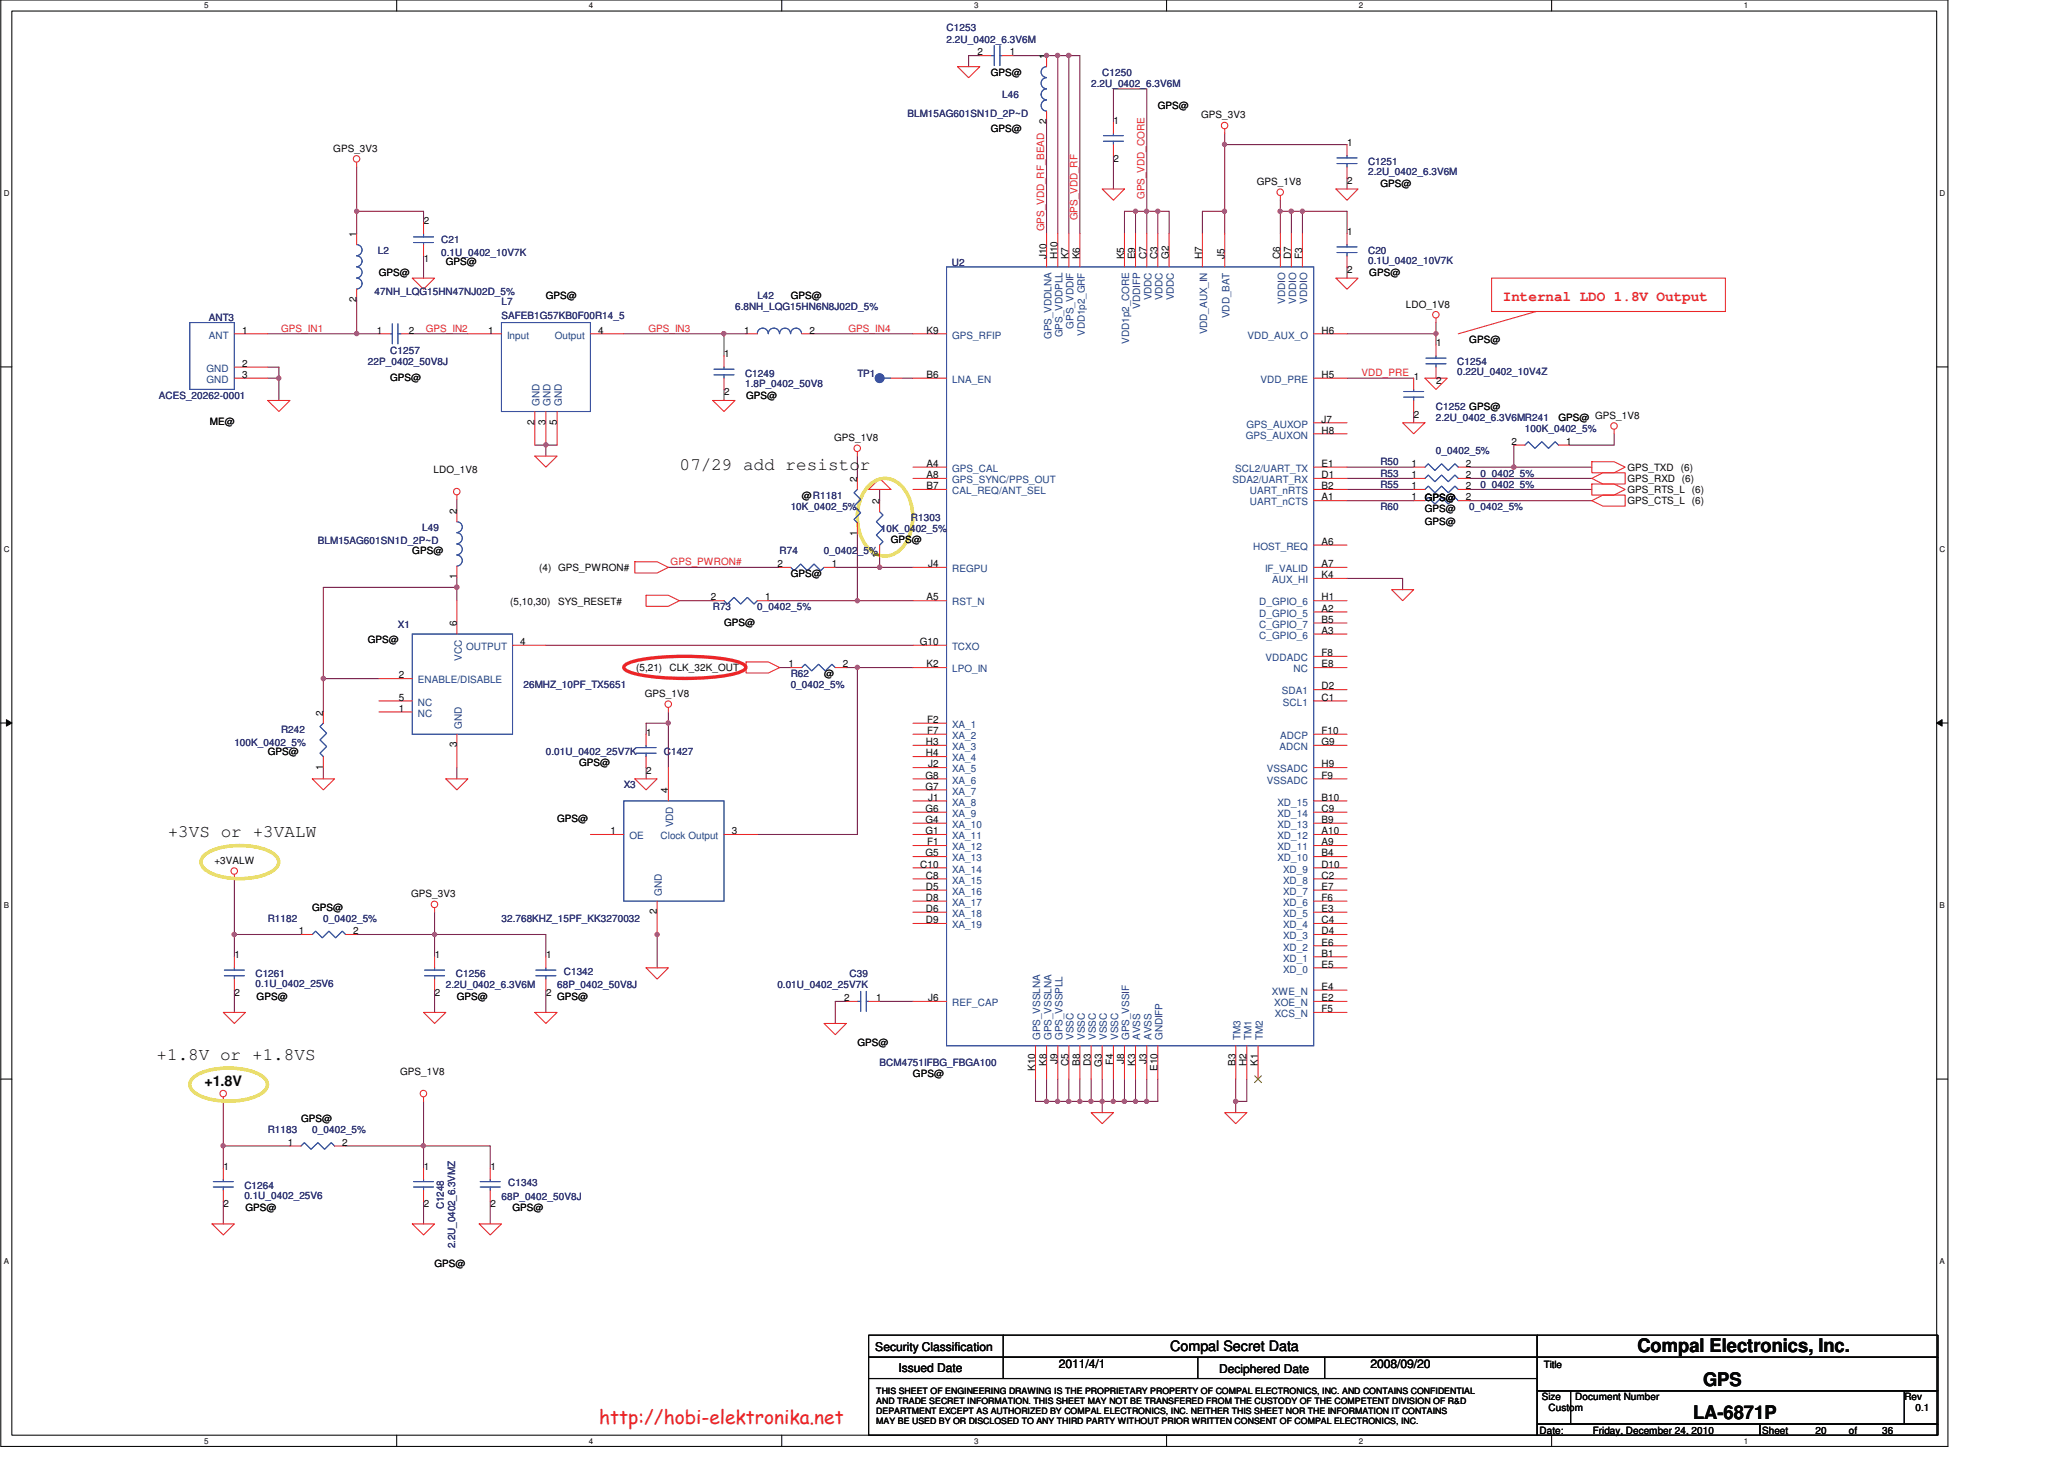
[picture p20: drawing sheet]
<svg xmlns="http://www.w3.org/2000/svg" width="420mm" height="297mm" viewBox="0 0 420 297" stroke-linecap="round" stroke-linejoin="round" font-family="sans-serif">
<defs><g id="words">
<text font-size="3.9" fill="#ed2024" x="121.7" y="289.4">http://hobi-elektronika.net</text>
<g font-size="3.8" fill="#040505">
<text x="332.7" y="274.8">Compal Electronics, Inc.</text>
<text x="346" y="281.6">GPS</text>
<text x="344" y="288.3">LA-6871P</text>
</g>
<g font-size="3.6" fill="#040505">
<text x="138" y="95.5">07/29 add resistor</text>
<text x="34.1" y="170.1">+3VS or +3VALW</text>
<text x="31.8" y="215.3">+1.8V or +1.8VS</text>
</g>
<text font-size="2.9" fill="#ec2426" x="305.3" y="61.2">Internal LDO 1.8V Output</text>
<g font-size="2.9" fill="#040505">
<text x="41.5" y="220.6">+1.8V</text>
<text x="237.7" y="274.6">Compal Secret Data</text>
</g>
<g font-size="2.5" fill="#040505">
<text x="177.8" y="274.4">Security Classification</text>
<text x="182.6" y="278.7">Issued Date</text>
<text x="215.1" y="278">2011/4/1</text>
<text x="247.7" y="278.9">Deciphered Date</text>
<text x="278.4" y="278">2008/09/20</text>
</g>
<g font-size="2" fill="#2d2d72">
<text x="192.3" y="6.4">C1253</text>
<text x="192.3" y="8.7">2.2U_0402_6.3V6M</text>
<text x="221.7" y="17.7">2.2U_0402_6.3V6M</text>
<text x="223.9" y="15.5">C1250</text>
<text x="184.4" y="23.8">BLM15AG601SN1D_2P~D</text>
<text x="203.6" y="20">L46</text>
<text x="277.9" y="33.5">C1251</text>
<text x="277.9" y="35.6">2.2U_0402_6.3V6M</text>
<text x="76.8" y="51.6">L2</text>
<text x="89.7" y="49.4">C21</text>
<text x="89.7" y="52.1">0.1U_0402_10V7K</text>
<text x="277.9" y="51.6">C20</text>
<text x="277.9" y="53.6">0.1U_0402_10V7K</text>
<text x="76.1" y="60">47NH_LQG15HN47NJ02D_5%</text>
<text x="193.4" y="54.1">U2</text>
<text x="42.4" y="65.2">ANT3</text>
<text x="101.9" y="62">L7</text>
<text x="101.9" y="64.7">SAFEB1G57KB0F00R14_5</text>
<text x="149.3" y="62.9">6.8NH_LQG15HN6N8J02D_5%</text>
<text x="153.9" y="60.7">L42</text>
<text x="79.3" y="72">C1257</text>
<text x="74.7" y="74.2">22P_0402_50V8J</text>
<text x="151.4" y="76.5">C1249</text>
<text x="174.2" y="76.5">TP1</text>
<text x="296.1" y="74.2">C1254</text>
<text x="296.1" y="76.2">0.22U_0402_10V4Z</text>
<text x="32.2" y="81">ACES_20262-0001</text>
<text x="151.4" y="78.5">1.8P_0402_50V8</text>
<text x="291.7" y="83.3">C1252 GPS@</text>
<text x="291.7" y="85.5">2.2U_0402_6.3V6MR241</text>
<text x="309.8" y="87.8">100K_0402_5%</text>
<text x="280.4" y="94.6">R50</text>
<text x="291.7" y="92.3">0_0402_5%</text>
<text x="280.4" y="99.1">R55</text>
<text x="280.4" y="96.8">R53</text>
<text x="300.8" y="99.1">0_0402_5%</text>
<text x="300.8" y="96.8">0_0402_5%</text>
<text x="85.8" y="107.9">L49</text>
<text x="160.6" y="103.6">10K_0402_5%</text>
<text x="185.1" y="105.9">R1303</text>
<text x="280.4" y="103.6">R60</text>
<text x="298.5" y="103.6">0_0402_5%</text>
<text x="64.6" y="110.6">BLM15AG601SN1D_2P~D</text>
<text x="158.4" y="112.6">R74</text>
<text x="167.4" y="112.6">0_0402_5%</text>
<text x="179" y="108.1">10K_0402_5%</text>
<text x="144.8" y="124">R73</text>
<text x="153.9" y="124">0_0402_5%</text>
<text x="80.8" y="127.6">X1</text>
<text x="160.6" y="137.5">R62</text>
<text x="106.4" y="139.8">26MHZ_10PF_TX5651</text>
<text x="160.6" y="139.8">0_0402_5%</text>
<text x="57.1" y="148.8">R242</text>
<text x="47.6" y="151.6">100K_0402_5%</text>
<text x="110.9" y="153.3">0.01U_0402_25V7K</text>
<text x="134.9" y="153.3">C1427</text>
<text x="126.7" y="160.1">X3</text>
<text x="54.4" y="187.2">R1182</text>
<text x="65.7" y="187.2">0_0402_5%</text>
<text x="101.9" y="187.2">32.768KHZ_15PF_KK3270032</text>
<text x="51.9" y="198.5">C1261</text>
<text x="51.9" y="200.6">0.1U_0402_25V6</text>
<text x="90.6" y="200.8">2.2U_0402_6.3V6M</text>
<text x="92.6" y="198.5">C1256</text>
<text x="113.2" y="200.8">68P_0402_50V8J</text>
<text x="114.5" y="198.1">C1342</text>
<text x="157.9" y="200.8">0.01U_0402_25V7K</text>
<text x="172.6" y="198.5">C39</text>
<text x="178.7" y="216.7">BCM4751IFBG_FBGA100</text>
<text x="54.4" y="230.2">R1183</text>
<text x="63.4" y="230.2">0_0402_5%</text>
<text x="49.6" y="241.5">C1264</text>
<text x="49.6" y="243.5">0.1U_0402_25V6</text>
<text x="90.2" y="245.7" transform="rotate(-90 90.2 245.7)">C1248</text>
<text x="101.9" y="243.8">68P_0402_50V8J</text>
<text x="103.2" y="241">C1343</text>
<text x="92.5" y="253.6" transform="rotate(-90 92.5 253.6)">2.2U_0402_6.3VMZ</text>
</g>
<g font-size="2" fill="#040505">
<text x="198.6" y="11.3">2</text>
<text x="205.2" y="11.3">1</text>
<text x="212.6" y="12" transform="rotate(-90 212.6 12)">1</text>
<text x="201.3" y="15.5">GPS@</text>
<text x="235.2" y="22.2">GPS@</text>
<text x="201.3" y="26.8">GPS@</text>
<text x="212.6" y="25.3" transform="rotate(-90 212.6 25.3)">2</text>
<text x="226.3" y="25.1">1</text>
<text x="244" y="24">GPS_3V3</text>
<text x="273.7" y="29.6">1</text>
<text x="67.7" y="30.8">GPS_3V3</text>
<text x="226.3" y="32.9">2</text>
<text x="255.3" y="37.6">GPS_1V8</text>
<text x="273.7" y="37.4">2</text>
<text x="280.4" y="38.1">GPS@</text>
<text x="86.1" y="45.5">2</text>
<text x="273.7" y="47.7">1</text>
<text x="72.4" y="48.1" transform="rotate(-90 72.4 48.1)">1</text>
<text x="86.1" y="53.2">1</text>
<text x="90.6" y="53.9">GPS@</text>
<text x="212.6" y="52.7" transform="rotate(-90 212.6 52.7)">J10</text>
<text x="214.9" y="52.7" transform="rotate(-90 214.9 52.7)">H10</text>
<text x="217.1" y="52.7" transform="rotate(-90 217.1 52.7)">K7</text>
<text x="219.4" y="52.7" transform="rotate(-90 219.4 52.7)">K6</text>
<text x="228.4" y="52.7" transform="rotate(-90 228.4 52.7)">K5</text>
<text x="230.7" y="52.7" transform="rotate(-90 230.7 52.7)">E9</text>
<text x="232.9" y="52.7" transform="rotate(-90 232.9 52.7)">C7</text>
<text x="235.2" y="52.7" transform="rotate(-90 235.2 52.7)">C3</text>
<text x="237.5" y="52.7" transform="rotate(-90 237.5 52.7)">G2</text>
<text x="244.3" y="52.7" transform="rotate(-90 244.3 52.7)">H7</text>
<text x="248.8" y="52.7" transform="rotate(-90 248.8 52.7)">J5</text>
<text x="260.1" y="52.7" transform="rotate(-90 260.1 52.7)">C6</text>
<text x="262.3" y="52.7" transform="rotate(-90 262.3 52.7)">D7</text>
<text x="264.6" y="52.7" transform="rotate(-90 264.6 52.7)">F3</text>
<text x="77" y="56.1">GPS@</text>
<text x="273.7" y="55.5">2</text>
<text x="278.2" y="56.1">GPS@</text>
<text x="72.4" y="61.4" transform="rotate(-90 72.4 61.4)">2</text>
<text x="110.9" y="60.7">GPS@</text>
<text x="160.6" y="60.7">GPS@</text>
<text x="285.7" y="62.5">LDO_1V8</text>
<text x="49.2" y="67.8">1</text>
<text x="76.6" y="67.8">1</text>
<text x="83.1" y="67.8">2</text>
<text x="99.2" y="67.8">1</text>
<text x="121.5" y="67.8">4</text>
<text x="151.2" y="67.8">1</text>
<text x="164.5" y="67.8">2</text>
<text x="188.2" y="67.8">K9</text>
<text x="268.5" y="67.8">H6</text>
<text x="291.8" y="70.3">1</text>
<text x="298.5" y="69.7">GPS@</text>
<text x="49.2" y="74.5">2</text>
<text x="49.2" y="76.8">3</text>
<text x="79.3" y="77.4">GPS@</text>
<text x="147.1" y="72.6">1</text>
<text x="188.2" y="76.8">B6</text>
<text x="268.5" y="76.8">H5</text>
<text x="287.3" y="77.1">1</text>
<text x="147.1" y="80.3">2</text>
<text x="151.6" y="81">GPS@</text>
<text x="291.8" y="78.1">2</text>
<text x="42.7" y="86.4">ME@</text>
<text x="108.6" y="86.3" transform="rotate(-90 108.6 86.3)">2</text>
<text x="110.9" y="86.3" transform="rotate(-90 110.9 86.3)">3</text>
<text x="113.1" y="86.3" transform="rotate(-90 113.1 86.3)">5</text>
<text x="169.4" y="89.6">GPS_1V8</text>
<text x="268.5" y="85.9">J7</text>
<text x="268.5" y="88.1">H8</text>
<text x="287.3" y="84.8">2</text>
<text x="316.6" y="85.5">GPS@ GPS_1V8</text>
<text x="188.2" y="94.9">A4</text>
<text x="268.5" y="94.9">E1</text>
<text x="286.8" y="94.9">1</text>
<text x="297.8" y="94.9">2</text>
<text x="307.1" y="90.4">2</text>
<text x="318.2" y="90.4">1</text>
<text x="330.7" y="95.7">GPS_TXD</text>
<text x="341.5" y="95.7">(6)</text>
<text x="88.1" y="96.1">LDO_1V8</text>
<text x="162.9" y="101.3">@R1181</text>
<text x="174.1" y="97.9" transform="rotate(-90 174.1 97.9)">2</text>
<text x="188.2" y="99.4">B7</text>
<text x="188.2" y="97.2">A8</text>
<text x="268.5" y="101.7">A1</text>
<text x="268.5" y="99.4">B2</text>
<text x="268.5" y="97.2">D1</text>
<text x="286.8" y="99.4">1</text>
<text x="286.8" y="101.7">1</text>
<text x="286.8" y="97.2">1</text>
<text x="289.5" y="101.8">GPS@</text>
<text x="297.8" y="99.4">2</text>
<text x="297.8" y="101.7">2</text>
<text x="297.8" y="97.2">2</text>
<text x="330.7" y="98">GPS_RXD (6)</text>
<text x="330.7" y="100.2">GPS_RTS_L (6)</text>
<text x="92.8" y="104.4" transform="rotate(-90 92.8 104.4)">2</text>
<text x="178.7" y="102.4" transform="rotate(-90 178.7 102.4)">2</text>
<text x="289.5" y="104.1">GPS@</text>
<text x="289.5" y="106.8">GPS@</text>
<text x="330.7" y="102.5">GPS_CTS_L (6)</text>
<text x="83.8" y="112.6">GPS@</text>
<text x="174.1" y="108.9" transform="rotate(-90 174.1 108.9)">1</text>
<text x="178.7" y="113.4" transform="rotate(-90 178.7 113.4)">1</text>
<text x="181" y="110.4">GPS@</text>
<text x="268.5" y="110.7">A6</text>
<text x="92.8" y="117.7" transform="rotate(-90 92.8 117.7)">1</text>
<text x="109.5" y="116">(4) GPS_PWRON#</text>
<text x="157.9" y="115.2">2</text>
<text x="160.6" y="117.2">GPS@</text>
<text x="169" y="115.2">1</text>
<text x="188.6" y="115.2">J4</text>
<text x="268.5" y="115.2">A7</text>
<text x="268.5" y="117.5">K4</text>
<text x="103.7" y="122.9">(5,10,30)</text>
<text x="113.4" y="122.9">SYS_RESET#</text>
<text x="144.4" y="122">2</text>
<text x="155.4" y="122">1</text>
<text x="188.2" y="122">A5</text>
<text x="268.5" y="124.3">A2</text>
<text x="268.5" y="122">H1</text>
<text x="74.7" y="130.7">GPS@</text>
<text x="92.8" y="127.3" transform="rotate(-90 92.8 127.3)">6</text>
<text x="105.7" y="131.1">4</text>
<text x="147.1" y="127.1">GPS@</text>
<text x="186.9" y="131.1">G10</text>
<text x="268.5" y="128.8">A3</text>
<text x="268.5" y="126.5">B5</text>
<text x="81.1" y="137.8">2</text>
<text x="129.2" y="136.4">(5,21)</text>
<text x="136" y="136.4">CLK_32K_OUT</text>
<text x="160.2" y="135.6">1</text>
<text x="167.4" y="137.5">@</text>
<text x="171.3" y="135.6">2</text>
<text x="188.2" y="135.6">K2</text>
<text x="268.5" y="133.3">F8</text>
<text x="268.5" y="135.6">E8</text>
<text x="81.1" y="142.4">5</text>
<text x="131" y="141.6">GPS_1V8</text>
<text x="268.5" y="140.1">D2</text>
<text x="268.5" y="142.4">C1</text>
<text x="65.6" y="145.4" transform="rotate(-90 65.6 145.4)">2</text>
<text x="81.1" y="144.6">1</text>
<text x="131.3" y="149.4">1</text>
<text x="188.4" y="146.9">F2</text>
<text x="188.4" y="149.1">F7</text>
<text x="268.5" y="149.1">F10</text>
<text x="54.4" y="153.3">GPS@</text>
<text x="92.8" y="151.8" transform="rotate(-90 92.8 151.8)">3</text>
<text x="117.7" y="155.6">GPS@</text>
<text x="188.1" y="151.4">H3</text>
<text x="188.1" y="153.7">H4</text>
<text x="188.6" y="155.9">J2</text>
<text x="268.5" y="155.9">H9</text>
<text x="268.5" y="151.4">G9</text>
<text x="65.6" y="156.4" transform="rotate(-90 65.6 156.4)">1</text>
<text x="131.3" y="157.2">2</text>
<text x="135.8" y="161.2" transform="rotate(-90 135.8 161.2)">4</text>
<text x="188" y="158.2">G8</text>
<text x="188" y="160.4">G7</text>
<text x="268.5" y="158.2">F9</text>
<text x="113.2" y="166.9">GPS@</text>
<text x="188" y="165">G6</text>
<text x="188" y="167.2">G4</text>
<text x="188.6" y="162.7">J1</text>
<text x="268.5" y="167.2">B9</text>
<text x="268.5" y="165">C9</text>
<text x="268.5" y="162.7">B10</text>
<text x="124" y="169.5">1</text>
<text x="148.7" y="169.5">3</text>
<text x="188" y="169.5">G1</text>
<text x="188" y="174">G5</text>
<text x="188.4" y="171.7">F1</text>
<text x="268.5" y="174">B4</text>
<text x="268.5" y="171.7">A9</text>
<text x="268.5" y="169.5">A10</text>
<text x="43.6" y="175.5">+3VALW</text>
<text x="187" y="176.3">C10</text>
<text x="188.1" y="178.5">C8</text>
<text x="268.5" y="178.5">C2</text>
<text x="268.5" y="176.3">D10</text>
<text x="63.4" y="185">GPS@</text>
<text x="83.6" y="182.3">GPS_3V3</text>
<text x="133.5" y="185.8" transform="rotate(-90 133.5 185.8)">2</text>
<text x="188.1" y="180.8">D5</text>
<text x="188.1" y="183">D8</text>
<text x="188.1" y="185.3">D6</text>
<text x="268.5" y="185.3">E3</text>
<text x="268.5" y="183">F6</text>
<text x="268.5" y="180.8">E7</text>
<text x="60.7" y="189.8">1</text>
<text x="71.8" y="189.8">2</text>
<text x="188.1" y="187.6">D9</text>
<text x="268.5" y="189.8">D4</text>
<text x="268.5" y="187.6">C4</text>
<text x="47.7" y="194.6">1</text>
<text x="88.3" y="194.6">1</text>
<text x="110.9" y="194.6">1</text>
<text x="268.5" y="196.6">E5</text>
<text x="268.5" y="194.4">B1</text>
<text x="268.5" y="192.1">E6</text>
<text x="47.7" y="202.4">2</text>
<text x="52.1" y="203.1">GPS@</text>
<text x="88.3" y="202.4">2</text>
<text x="92.8" y="203.1">GPS@</text>
<text x="110.9" y="202.4">2</text>
<text x="113.2" y="203.1">GPS@</text>
<text x="171.5" y="203.4">2</text>
<text x="178" y="203.4">1</text>
<text x="188.6" y="203.4">J6</text>
<text x="268.5" y="203.4">E2</text>
<text x="268.5" y="201.1">E4</text>
<text x="268.5" y="205.7">F5</text>
<text x="174.2" y="212.6">GPS@</text>
<text x="81.3" y="218.4">GPS_1V8</text>
<text x="185.5" y="218.9">GPS@</text>
<text x="210.3" y="217.6" transform="rotate(-90 210.3 217.6)">K10</text>
<text x="212.6" y="216.5" transform="rotate(-90 212.6 216.5)">K8</text>
<text x="214.9" y="216.2" transform="rotate(-90 214.9 216.2)">J9</text>
<text x="217.1" y="216.6" transform="rotate(-90 217.1 216.6)">C5</text>
<text x="219.4" y="216.5" transform="rotate(-90 219.4 216.5)">B8</text>
<text x="221.6" y="216.6" transform="rotate(-90 221.6 216.6)">D3</text>
<text x="223.9" y="216.7" transform="rotate(-90 223.9 216.7)">G3</text>
<text x="226.2" y="216.4" transform="rotate(-90 226.2 216.4)">F4</text>
<text x="228.4" y="216.2" transform="rotate(-90 228.4 216.2)">J8</text>
<text x="230.7" y="216.5" transform="rotate(-90 230.7 216.5)">K3</text>
<text x="232.9" y="216.2" transform="rotate(-90 232.9 216.2)">J3</text>
<text x="235.2" y="217.6" transform="rotate(-90 235.2 217.6)">E10</text>
<text x="251" y="216.5" transform="rotate(-90 251 216.5)">B3</text>
<text x="253.3" y="216.6" transform="rotate(-90 253.3 216.6)">H2</text>
<text x="255.6" y="216.5" transform="rotate(-90 255.6 216.5)">K1</text>
<text x="61.2" y="228">GPS@</text>
<text x="58.5" y="232.8">1</text>
<text x="69.5" y="232.8">2</text>
<text x="45.4" y="237.6">1</text>
<text x="86.1" y="237.6">1</text>
<text x="99.6" y="237.6">1</text>
<text x="45.4" y="245.3">2</text>
<text x="86.1" y="245.3">2</text>
<text x="99.6" y="245.3">2</text>
<text x="49.9" y="246">GPS@</text>
<text x="104.1" y="246">GPS@</text>
<text x="88.3" y="257.3">GPS@</text>
<text x="313.7" y="277.9">Title</text>
<text x="313.3" y="284.5">Size</text>
<text x="314.6" y="286.7">Custom</text>
<text x="320" y="284.5">Document Number</text>
<text x="386.9" y="284.5">Rev</text>
<text x="389.2" y="286.7">0.1</text>
<text x="312.8" y="291.3">Date:</text>
<text x="323.6" y="291.3">Friday, December 24, 2010</text>
<text x="358" y="291.3">Sheet</text>
<text x="368.8" y="291.3">20</text>
<text x="375.6" y="291.3">of</text>
<text x="382.4" y="291.3">36</text>
</g>
<g font-size="2" fill="#ec2426">
<text x="232.5" y="40.4" transform="rotate(-90 232.5 40.4)">GPS_VDD_CORE</text>
<text x="212.2" y="47" transform="rotate(-90 212.2 47)">GPS_VDD_RF_BEAD</text>
<text x="218.9" y="44.7" transform="rotate(-90 218.9 44.7)">GPS_VDD_RF</text>
<text x="57.1" y="67.4">GPS_IN1</text>
<text x="86.5" y="67.4">GPS_IN2</text>
<text x="131.7" y="67.4">GPS_IN3</text>
<text x="172.4" y="67.4">GPS_IN4</text>
<text x="276.6" y="76.4">VDD_PRE</text>
<text x="136.3" y="114.8">GPS_PWRON#</text>
</g>
<g font-size="2" fill="#1d437e">
<text x="231.7" y="62.7" transform="rotate(-90 231.7 62.7)">VDDIFP</text>
<text x="234" y="61" transform="rotate(-90 234 61)">VDDC</text>
<text x="236.2" y="61" transform="rotate(-90 236.2 61)">VDDC</text>
<text x="238.5" y="61" transform="rotate(-90 238.5 61)">VDDC</text>
<text x="249.8" y="64.6" transform="rotate(-90 249.8 64.6)">VDD_BAT</text>
<text x="261.1" y="61.7" transform="rotate(-90 261.1 61.7)">VDDIO</text>
<text x="263.3" y="61.7" transform="rotate(-90 263.3 61.7)">VDDIO</text>
<text x="265.6" y="61.7" transform="rotate(-90 265.6 61.7)">VDDIO</text>
<text x="42.4" y="68.8">ANT</text>
<text x="103" y="68.8">Input</text>
<text x="112.7" y="68.8">Output</text>
<text x="193.5" y="68.8">GPS_RFIP</text>
<text x="213.6" y="68.9" transform="rotate(-90 213.6 68.9)">GPS_VDDLNA</text>
<text x="215.9" y="68.5" transform="rotate(-90 215.9 68.5)">GPS_VDDPLL</text>
<text x="218.1" y="66.8" transform="rotate(-90 218.1 66.8)">GPS_VDDIF</text>
<text x="220.4" y="68.2" transform="rotate(-90 220.4 68.2)">VDD1p2_GRF</text>
<text x="229.4" y="69.8" transform="rotate(-90 229.4 69.8)">VDD1p2_CORE</text>
<text x="245.3" y="67.9" transform="rotate(-90 245.3 67.9)">VDD_AUX_IN</text>
<text x="253.4" y="68.8">VDD_AUX_O</text>
<text x="41.9" y="75.6">GND</text>
<text x="41.9" y="77.8">GND</text>
<text x="193.5" y="77.8">LNA_EN</text>
<text x="256.1" y="77.8">VDD_PRE</text>
<text x="109.6" y="82.5" transform="rotate(-90 109.6 82.5)">GND</text>
<text x="111.9" y="82.5" transform="rotate(-90 111.9 82.5)">GND</text>
<text x="114.2" y="82.5" transform="rotate(-90 114.2 82.5)">GND</text>
<text x="253.1" y="89.1">GPS_AUXON</text>
<text x="253.3" y="86.9">GPS_AUXOP</text>
<text x="193.5" y="95.9">GPS_CAL</text>
<text x="250.9" y="95.9">SCL2/UART_TX</text>
<text x="193.5" y="100.4">CAL_REQ/ANT_SEL</text>
<text x="193.5" y="98.2">GPS_SYNC/PPS_OUT</text>
<text x="250.4" y="98.2">SDA2/UART_RX</text>
<text x="253.9" y="100.4">UART_nRTS</text>
<text x="253.9" y="102.7">UART_nCTS</text>
<text x="254.6" y="111.7">HOST_REQ</text>
<text x="193.5" y="116.2">REGPU</text>
<text x="257" y="116.2">IF_VALID</text>
<text x="258.5" y="118.5">AUX_HI</text>
<text x="193.5" y="123">RST_N</text>
<text x="255.9" y="125.3">D_GPIO_5</text>
<text x="255.9" y="123">D_GPIO_6</text>
<text x="255.9" y="129.8">C_GPIO_6</text>
<text x="255.9" y="127.6">C_GPIO_7</text>
<text x="93.8" y="134.2" transform="rotate(-90 93.8 134.2)">VCC</text>
<text x="94.7" y="132.1">OUTPUT</text>
<text x="193.5" y="136.6">LPO_IN</text>
<text x="193.5" y="132.1">TCXO</text>
<text x="257.1" y="134.3">VDDADC</text>
<text x="262.8" y="136.6">NC</text>
<text x="84.9" y="138.9">ENABLE/DISABLE</text>
<text x="84.9" y="143.4">NC</text>
<text x="260.4" y="141.1">SDA1</text>
<text x="260.6" y="143.4">SCL1</text>
<text x="84.9" y="145.6">NC</text>
<text x="93.8" y="148" transform="rotate(-90 93.8 148)">GND</text>
<text x="193.5" y="147.9">XA_1</text>
<text x="193.5" y="150.2">XA_2</text>
<text x="193.5" y="152.4">XA_3</text>
<text x="193.5" y="154.7">XA_4</text>
<text x="260" y="152.4">ADCN</text>
<text x="260.1" y="150.2">ADCP</text>
<text x="193.5" y="156.9">XA_5</text>
<text x="193.5" y="159.2">XA_6</text>
<text x="193.5" y="161.5">XA_7</text>
<text x="257.4" y="159.2">VSSADC</text>
<text x="257.4" y="156.9">VSSADC</text>
<text x="193.5" y="163.7">XA_8</text>
<text x="193.5" y="166">XA_9</text>
<text x="259.5" y="166">XD_14</text>
<text x="259.5" y="163.7">XD_15</text>
<text x="127.9" y="170.5">OE</text>
<text x="134.2" y="170.5">Clock Output</text>
<text x="136.8" y="168.1" transform="rotate(-90 136.8 168.1)">VDD</text>
<text x="193.5" y="168.2">XA_10</text>
<text x="193.5" y="170.5">XA_11</text>
<text x="193.5" y="172.8">XA_12</text>
<text x="259.5" y="172.8">XD_11</text>
<text x="259.5" y="170.5">XD_12</text>
<text x="259.5" y="168.2">XD_13</text>
<text x="193.5" y="175">XA_13</text>
<text x="193.5" y="177.3">XA_14</text>
<text x="193.5" y="179.5">XA_15</text>
<text x="259.5" y="175">XD_10</text>
<text x="260.7" y="179.5">XD_8</text>
<text x="260.7" y="177.3">XD_9</text>
<text x="134.5" y="181.9" transform="rotate(-90 134.5 181.9)">GND</text>
<text x="193.5" y="181.8">XA_16</text>
<text x="193.5" y="184.1">XA_17</text>
<text x="260.7" y="184.1">XD_6</text>
<text x="260.7" y="181.8">XD_7</text>
<text x="193.5" y="186.3">XA_18</text>
<text x="193.5" y="188.6">XA_19</text>
<text x="260.7" y="190.8">XD_3</text>
<text x="260.7" y="188.6">XD_4</text>
<text x="260.7" y="186.3">XD_5</text>
<text x="260.7" y="197.6">XD_0</text>
<text x="260.7" y="195.4">XD_1</text>
<text x="260.7" y="193.1">XD_2</text>
<text x="258.4" y="202.1">XWE_N</text>
<text x="193.5" y="204.4">REF_CAP</text>
<text x="258.9" y="204.4">XOE_N</text>
<text x="259" y="206.7">XCS_N</text>
<text x="211.4" y="211.3" transform="rotate(-90 211.4 211.3)">GPS_VSSLNA</text>
<text x="213.6" y="211.3" transform="rotate(-90 213.6 211.3)">GPS_VSSLNA</text>
<text x="215.9" y="211.3" transform="rotate(-90 215.9 211.3)">GPS_VSSPLL</text>
<text x="218.1" y="211.3" transform="rotate(-90 218.1 211.3)">VSSC</text>
<text x="220.4" y="211.3" transform="rotate(-90 220.4 211.3)">VSSC</text>
<text x="222.7" y="211.3" transform="rotate(-90 222.7 211.3)">VSSC</text>
<text x="224.9" y="211.3" transform="rotate(-90 224.9 211.3)">VSSC</text>
<text x="227.2" y="211.3" transform="rotate(-90 227.2 211.3)">VSSC</text>
<text x="229.4" y="211.3" transform="rotate(-90 229.4 211.3)">GPS_VSSIF</text>
<text x="231.7" y="211.3" transform="rotate(-90 231.7 211.3)">AVSS</text>
<text x="234" y="211.3" transform="rotate(-90 234 211.3)">AVSS</text>
<text x="236.2" y="211.3" transform="rotate(-90 236.2 211.3)">GNDIFP</text>
<text x="252" y="211.3" transform="rotate(-90 252 211.3)">TM3</text>
<text x="254.3" y="211.3" transform="rotate(-90 254.3 211.3)">TM1</text>
<text x="256.6" y="211.3" transform="rotate(-90 256.6 211.3)">TM2</text>
</g>
<g font-size="1.8" fill="#040505">
<text x="178" y="283.3">THIS SHEET OF ENGINEERING DRAWING IS THE PROPRIETARY PROPERTY OF COMPAL ELECTRONICS, INC. AND CONTAINS CONFIDENTIAL</text>
<text x="178" y="285.3">AND TRADE SECRET INFORMATION. THIS SHEET MAY NOT BE TRANSFERED FROM THE CUSTODY OF THE COMPETENT DIVISION OF R&amp;D</text>
<text x="178" y="287.3">DEPARTMENT EXCEPT AS AUTHORIZED BY COMPAL ELECTRONICS, INC. NEITHER THIS SHEET NOR THE INFORMATION IT CONTAINS</text>
<text x="178" y="289.3">MAY BE USED BY OR DISCLOSED TO ANY THIRD PARTY WITHOUT PRIOR WRITTEN CONSENT OF COMPAL ELECTRONICS, INC.</text>
</g>
<g font-size="1.6" fill="#040505">
<text x="41.5" y="1.7">5</text>
<text x="119.7" y="1.7">4</text>
<text x="197.9" y="1.7">3</text>
<text x="276.1" y="1.7">2</text>
<text x="354.3" y="1.7">1</text>
<text x=".8" y="39.8">D</text>
<text x="394.1" y="39.8">D</text>
<text x=".8" y="112.1">C</text>
<text x="394.1" y="112.1">C</text>
<text x=".8" y="184.5">B</text>
<text x="394.1" y="184.5">B</text>
<text x=".8" y="256.8">A</text>
<text x="394.1" y="256.8">A</text>
<text x="41.5" y="293.3">5</text>
<text x="119.7" y="293.3">4</text>
<text x="197.9" y="293.3">3</text>
<text x="276.1" y="293.3">2</text>
<text x="354.3" y="293.3">1</text>
</g>
</g></defs>
<path d="M.2 0h395.6v293.9h-395.6zM2.4 2.2h391.1v289.4h-391.1z" fill="none" stroke="#040505" stroke-width=".21"/>
<g fill="#fff">
<path d="M41.5 .3h.9v1.8h-.9z"/>
<path d="M41.5 291.8h.9v1.9h-.9z"/>
</g>
<path d="M80.6 0v2.2M80.6 291.6v2.2" fill="none" stroke="#040505" stroke-width=".21"/>
<g fill="#fff">
<path d="M119.7 .3h.9v1.8h-.9z"/>
<path d="M119.7 291.8h.9v1.9h-.9z"/>
</g>
<path d="M158.8 0v2.2M158.8 291.6v2.2" fill="none" stroke="#040505" stroke-width=".21"/>
<g fill="#fff">
<path d="M197.9 .3h.9v1.8h-.9z"/>
<path d="M197.9 291.8h.9v1.9h-.9z"/>
</g>
<path d="M237 0v2.2M237 291.6v2.2" fill="none" stroke="#040505" stroke-width=".21"/>
<g fill="#fff">
<path d="M276.1 .3h.9v1.8h-.9z"/>
<path d="M276.1 291.8h.9v1.9h-.9z"/>
</g>
<path d="M315.2 0v2.2M315.2 291.6v2.2" fill="none" stroke="#040505" stroke-width=".21"/>
<g fill="#fff">
<path d="M354.3 .3h.9v1.8h-.9z"/>
<path d="M354.3 291.8h.9v1.9h-.9z"/>
<path d="M.8 38.4h1.1v1.8h-1.1z"/>
<path d="M394.1 38.4h1.1v1.8h-1.1z"/>
<path d="M.8 110.7h1.1v1.8h-1.1z"/>
<path d="M394.1 110.7h1.1v1.8h-1.1z"/>
</g>
<path d="M.2 74.5h2.2M393.5 74.5h2.2" fill="none" stroke="#040505" stroke-width=".21"/>
<g fill="#fff">
<path d="M.8 183h1v1.9h-1z"/>
<path d="M394.1 183h1v1.9h-1z"/>
</g>
<path d="M.2 146.9h2.2M393.5 146.9h2.2" fill="none" stroke="#040505" stroke-width=".21"/>
<path d="M1.3 146.2l1.1 .7-1.1 .6z" fill="#040505"/>
<path d="M1.3 146.2l1.1 .7-1.1 .6z" fill="none" stroke="#040505" stroke-width=".2"/>
<path d="M393.5 146.9l1.1-.7v1.3z" fill="#040505"/>
<path d="M393.5 146.9l1.1-.7v1.3z" fill="none" stroke="#040505" stroke-width=".2"/>
<g fill="#fff">
<path d="M.8 255.4h1v1.8h-1z"/>
<path d="M394.1 255.4h1v1.8h-1z"/>
</g>
<path d="M.2 219.2h2.2M393.5 219.2h2.2" fill="none" stroke="#040505" stroke-width=".21"/>
<path d="M307.6 94.9h15.8" fill="none" stroke="#7f1542" stroke-width=".21"/>
<circle cx="307.6" cy="94.9" r=".44" fill="#b8529f"/>
<circle cx="307.6" cy="94.9" r=".44" fill="none" stroke="#b8529f" stroke-width=".21"/>
<path d="M273.7 67.8h18.1M298.5 97.2h24.9M298.5 99.4h24.9M307.6 90.4v4.5M327.9 88.1v2.3h-9M298.5 101.7h24.9" fill="none" stroke="#7f1542" stroke-width=".21"/>
<circle cx="291.7" cy="67.8" r=".43" fill="#b8529f"/>
<circle cx="291.7" cy="67.8" r=".43" fill="none" stroke="#b8529f" stroke-width=".21"/>
<path d="M65.7 137.9h11.3" fill="none" stroke="#7f1542" stroke-width=".21"/>
<circle cx="65.7" cy="137.9" r=".44" fill="#b8529f"/>
<circle cx="65.7" cy="137.9" r=".44" fill="none" stroke="#b8529f" stroke-width=".21"/>
<path d="M226.2 31.6v6.8M264.6 42.9h9.1M273.7 54.2v2.3M83.8 67.8h11.3M273.7 94.9h13.5M273.7 97.2h13.5M273.7 117.5h11.3M86.1 232.8h13.5M99.6 244.1v4.6" fill="none" stroke="#7f1542" stroke-width=".21"/>
<circle cx="86" cy="232.8" r=".43" fill="#b8529f"/>
<circle cx="86" cy="232.8" r=".43" fill="none" stroke="#b8529f" stroke-width=".21"/>
<path d="M226.2 18.1h6.8M285 117.5v2.3M65.7 137.9v6.8M92.8 156v2.2M61.2 189.9h-13.6v4.5M235.2 219.2v4.6M99.6 232.8v4.6" fill="none" stroke="#7f1542" stroke-width=".21"/>
<circle cx="47.6" cy="189.9" r=".44" fill="#b8529f"/>
<circle cx="47.6" cy="189.9" r=".44" fill="none" stroke="#b8529f" stroke-width=".21"/>
<path d="M72.5 189.9h15.8v4.5M47.6 201.2v4.5" fill="none" stroke="#7f1542" stroke-width=".21"/>
<circle cx="88.3" cy="189.9" r=".43" fill="#b8529f"/>
<circle cx="88.3" cy="189.9" r=".43" fill="none" stroke="#b8529f" stroke-width=".21"/>
<path d="M54.4 76.8h2.3v4.6M72.5 61v6.8h-18.1M65.7 156v2.2M47.6 178.6v11.3" fill="none" stroke="#7f1542" stroke-width=".21"/>
<circle cx="56.6" cy="76.8" r=".43" fill="#b8529f"/>
<circle cx="56.6" cy="76.8" r=".43" fill="none" stroke="#b8529f" stroke-width=".21"/>
<path d="M262.4 42.9h2.2" fill="none" stroke="#7f1542" stroke-width=".21"/>
<circle cx="262.4" cy="42.9" r=".44" fill="#b8529f"/>
<circle cx="262.4" cy="42.9" r=".44" fill="none" stroke="#b8529f" stroke-width=".21"/>
<circle cx="264.6" cy="42.9" r=".43" fill="#b8529f"/>
<circle cx="264.6" cy="42.9" r=".43" fill="none" stroke="#b8529f" stroke-width=".21"/>
<path d="M248.8 29.4h24.9M273.7 36.2v2.2M54.4 74.6h2.3M110.9 131.1h74.6" fill="none" stroke="#7f1542" stroke-width=".21"/>
<circle cx="248.8" cy="29.3" r=".43" fill="#b8529f"/>
<circle cx="248.8" cy="29.3" r=".43" fill="none" stroke="#b8529f" stroke-width=".21"/>
<path d="M248.8 42.9v4.6" fill="none" stroke="#7f1542" stroke-width=".21"/>
<circle cx="248.8" cy="42.9" r=".43" fill="#b8529f"/>
<circle cx="248.8" cy="42.9" r=".43" fill="none" stroke="#b8529f" stroke-width=".21"/>
<path d="M233 42.9h2.2" fill="none" stroke="#7f1542" stroke-width=".21"/>
<circle cx="235.2" cy="42.9" r=".43" fill="#b8529f"/>
<circle cx="235.2" cy="42.9" r=".43" fill="none" stroke="#b8529f" stroke-width=".21"/>
<path d="M235.2 42.9h2.3M244.3 42.9h4.5M88.3 185.3v4.6M45.4 232.8h13.5M86.1 223.8v9h-15.9" fill="none" stroke="#7f1542" stroke-width=".21"/>
<circle cx="45.3" cy="232.8" r=".43" fill="#b8529f"/>
<circle cx="45.3" cy="232.8" r=".43" fill="none" stroke="#b8529f" stroke-width=".21"/>
<path d="M260.1 40.7v2.2M264.6 42.9v4.6M273.7 42.9v4.6M92.8 101.5v2.3" fill="none" stroke="#7f1542" stroke-width=".21"/>
<circle cx="260.1" cy="42.9" r=".43" fill="#b8529f"/>
<circle cx="260.1" cy="42.9" r=".43" fill="none" stroke="#b8529f" stroke-width=".21"/>
<path d="M233 18.1v29.4M228.5 42.9v4.6M233 42.9h-2.3v4.6M244.3 42.9v4.6M260.1 42.9h2.3v4.6M287.2 83.6v2.3M174.2 122h11.3M174.2 135.6h11.3" fill="none" stroke="#7f1542" stroke-width=".21"/>
<circle cx="232.9" cy="42.9" r=".43" fill="#b8529f"/>
<circle cx="232.9" cy="42.9" r=".43" fill="none" stroke="#b8529f" stroke-width=".21"/>
<path d="M214.9 11.3v36.2M212.6 24.8v22.7M248.8 29.4v13.5M260.1 42.9v4.6M165.2 67.8h20.3M138 122h6.8M88.3 201.2v4.5M45.4 232.8v4.6" fill="none" stroke="#7f1542" stroke-width=".21"/>
<circle cx="214.9" cy="11.3" r=".43" fill="#b8529f"/>
<circle cx="214.9" cy="11.3" r=".43" fill="none" stroke="#b8529f" stroke-width=".21"/>
<path d="M212.6 11.3h2.3" fill="none" stroke="#7f1542" stroke-width=".21"/>
<circle cx="212.6" cy="11.3" r=".43" fill="#b8529f"/>
<circle cx="212.6" cy="11.3" r=".43" fill="none" stroke="#b8529f" stroke-width=".21"/>
<path d="M147.1 67.8h4.5M273.7 101.7h13.5M45.4 244.1v4.6" fill="none" stroke="#7f1542" stroke-width=".21"/>
<circle cx="147.1" cy="67.8" r=".43" fill="#b8529f"/>
<circle cx="147.1" cy="67.8" r=".43" fill="none" stroke="#b8529f" stroke-width=".21"/>
<path d="M217.2 11.3v36.2M56.7 74.6v2.2M126.7 67.8h20.4v4.5M147.1 79.1v2.3M273.7 76.8h13.5M273.7 99.4h13.5M158.4 135.6h2.2M251.1 219.2v4.6M233 223.8h2.2" fill="none" stroke="#7f1542" stroke-width=".21"/>
<circle cx="217.1" cy="11.3" r=".44" fill="#b8529f"/>
<circle cx="217.1" cy="11.3" r=".44" fill="none" stroke="#b8529f" stroke-width=".21"/>
<path d="M214.9 11.3h4.5v36.2M88.3 189.9h22.6v4.5M110.9 201.2v4.5M210.4 219.2v4.6h2.2v-4.6M214.9 219.2v4.6h-2.3M45.4 223.8v9M86.1 232.8v4.6M86.1 244.1v4.6" fill="none" stroke="#7f1542" stroke-width=".21"/>
<circle cx="212.6" cy="223.8" r=".43" fill="#b8529f"/>
<circle cx="212.6" cy="223.8" r=".43" fill="none" stroke="#b8529f" stroke-width=".21"/>
<path d="M217.2 219.2v4.6h-2.3" fill="none" stroke="#7f1542" stroke-width=".21"/>
<circle cx="214.9" cy="223.8" r=".43" fill="#b8529f"/>
<circle cx="214.9" cy="223.8" r=".43" fill="none" stroke="#b8529f" stroke-width=".21"/>
<path d="M219.4 219.2v4.6h-2.2" fill="none" stroke="#7f1542" stroke-width=".21"/>
<circle cx="217.1" cy="223.8" r=".44" fill="#b8529f"/>
<circle cx="217.1" cy="223.8" r=".44" fill="none" stroke="#b8529f" stroke-width=".21"/>
<path d="M248.8 27.1v2.3M221.7 219.2v4.6h-2.3" fill="none" stroke="#7f1542" stroke-width=".21"/>
<circle cx="219.4" cy="223.8" r=".43" fill="#b8529f"/>
<circle cx="219.4" cy="223.8" r=".43" fill="none" stroke="#b8529f" stroke-width=".21"/>
<path d="M183.2 76.8h2.3M110.9 90.4h2.3M223.9 219.2v4.6" fill="none" stroke="#7f1542" stroke-width=".21"/>
<circle cx="110.9" cy="90.4" r=".43" fill="#b8529f"/>
<circle cx="110.9" cy="90.4" r=".43" fill="none" stroke="#b8529f" stroke-width=".21"/>
<path d="M72.5 33.9v13.6" fill="none" stroke="#7f1542" stroke-width=".21"/>
<circle cx="72.5" cy="42.9" r=".43" fill="#b8529f"/>
<circle cx="72.5" cy="42.9" r=".43" fill="none" stroke="#b8529f" stroke-width=".21"/>
<path d="M72.5 42.9h13.6v2.3M86.1 52v4.5M226.2 219.2v4.6h-2.3" fill="none" stroke="#7f1542" stroke-width=".21"/>
<circle cx="223.9" cy="223.8" r=".43" fill="#b8529f"/>
<circle cx="223.9" cy="223.8" r=".43" fill="none" stroke="#b8529f" stroke-width=".21"/>
<path d="M110.9 90.4v2.3M221.7 223.8h2.2" fill="none" stroke="#7f1542" stroke-width=".21"/>
<circle cx="221.6" cy="223.8" r=".43" fill="#b8529f"/>
<circle cx="221.6" cy="223.8" r=".43" fill="none" stroke="#b8529f" stroke-width=".21"/>
<path d="M228.5 219.2v4.6" fill="none" stroke="#7f1542" stroke-width=".21"/>
<circle cx="228.4" cy="223.8" r=".44" fill="#b8529f"/>
<circle cx="228.4" cy="223.8" r=".44" fill="none" stroke="#b8529f" stroke-width=".21"/>
<path d="M226.2 223.8h2.3" fill="none" stroke="#7f1542" stroke-width=".21"/>
<circle cx="226.2" cy="223.8" r=".43" fill="#b8529f"/>
<circle cx="226.2" cy="223.8" r=".43" fill="none" stroke="#b8529f" stroke-width=".21"/>
<path d="M108.7 90.4h2.2M230.7 219.2v4.6" fill="none" stroke="#7f1542" stroke-width=".21"/>
<circle cx="230.7" cy="223.8" r=".43" fill="#b8529f"/>
<circle cx="230.7" cy="223.8" r=".43" fill="none" stroke="#b8529f" stroke-width=".21"/>
<path d="M233 219.2v4.6M228.5 223.8h2.2" fill="none" stroke="#7f1542" stroke-width=".21"/>
<circle cx="232.9" cy="223.8" r=".43" fill="#b8529f"/>
<circle cx="232.9" cy="223.8" r=".43" fill="none" stroke="#b8529f" stroke-width=".21"/>
<path d="M199.1 11.3h-2.3v2.2M205.9 11.3h6.7M72.5 67.8h4.5M223.9 223.8v2.3M230.7 223.8h2.3" fill="none" stroke="#7f1542" stroke-width=".21"/>
<circle cx="72.5" cy="67.8" r=".43" fill="#b8529f"/>
<circle cx="72.5" cy="67.8" r=".43" fill="none" stroke="#b8529f" stroke-width=".21"/>
<path d="M235.2 42.9v4.6M169.7 203.5h2.2M178.7 203.5h6.8M253.3 219.2v4.6M251.1 223.8v2.3" fill="none" stroke="#7f1542" stroke-width=".21"/>
<circle cx="251" cy="223.8" r=".44" fill="#b8529f"/>
<circle cx="251" cy="223.8" r=".44" fill="none" stroke="#b8529f" stroke-width=".21"/>
<path d="M178.7 115.3h6.8M169.7 203.5v4.4M251.1 223.8h2.2" fill="none" stroke="#7f1542" stroke-width=".21"/>
<circle cx="178.7" cy="115.2" r=".44" fill="#b8529f"/>
<circle cx="178.7" cy="115.2" r=".44" fill="none" stroke="#b8529f" stroke-width=".21"/>
<path d="M228.5 42.9h2.2" fill="none" stroke="#7f1542" stroke-width=".21"/>
<circle cx="230.7" cy="42.9" r=".43" fill="#b8529f"/>
<circle cx="230.7" cy="42.9" r=".43" fill="none" stroke="#b8529f" stroke-width=".21"/>
<path d="M298.5 94.9h9.1M135.8 115.3h22.6M174.2 108.5v13.5" fill="none" stroke="#7f1542" stroke-width=".21"/>
<circle cx="174.2" cy="122" r=".43" fill="#b8529f"/>
<circle cx="174.2" cy="122" r=".43" fill="none" stroke="#b8529f" stroke-width=".21"/>
<path d="M237.5 42.9v4.6M291.8 65.5v4.6M174.2 92.7v4.5M92.8 117.3v2h-27.1M156.1 122h18.1" fill="none" stroke="#7f1542" stroke-width=".21"/>
<circle cx="92.8" cy="119.3" r=".45" fill="#b8529f"/>
<circle cx="92.8" cy="119.3" r=".45" fill="none" stroke="#b8529f" stroke-width=".21"/>
<path d="M226.2 18.1v6.7M65.7 119.3v18.6M92.8 119.3v2.7M171.9 135.6h2.3v33.9" fill="none" stroke="#7f1542" stroke-width=".21"/>
<circle cx="174.2" cy="135.6" r=".43" fill="#b8529f"/>
<circle cx="174.2" cy="135.6" r=".43" fill="none" stroke="#b8529f" stroke-width=".21"/>
<path d="M131.3 156v2.2M135.8 146.9h-4.5v2.3M135.8 144.7v11.3M153.9 169.5h20.3" fill="none" stroke="#7f1542" stroke-width=".21"/>
<circle cx="135.7" cy="146.9" r=".43" fill="#b8529f"/>
<circle cx="135.7" cy="146.9" r=".43" fill="none" stroke="#b8529f" stroke-width=".21"/>
<path d="M133.5 189.9v6.7" fill="none" stroke="#7f1542" stroke-width=".21"/>
<circle cx="133.5" cy="189.9" r=".43" fill="#b8529f"/>
<circle cx="133.5" cy="189.9" r=".43" fill="none" stroke="#b8529f" stroke-width=".21"/>
<path d="M178.7 99.4v2.3M178.7 113v2.3h-9" fill="none" stroke="#7f1542" stroke-width=".21"/>
<g fill="none" stroke="#ec2426" stroke-width=".21">
<path d="M194.6 13.5h4.5l-2.3 2.3zM72.5 33v.9M223.9 38.4h4.6l-2.3 2.3zM248.8 26.2v.9M260.1 39.8v.9M271.4 38.4h4.5l-2.2 2.3zM83.8 56.5h4.5l-2.2 2.3zM271.4 56.5h4.5l-2.2 2.3zM303.1 56.5h47.5v6.8h-47.5zM95.1 67.8h6.8M120 67.8h6.7M147.1 72.3v2.3"/>
<path d="M147.1 76.8v2.3M289.5 76.8h4.5l-2.2 2.3zM291.8 64.6v.9M312.1 63.3l-15.8 4.5M54.4 81.4h4.5l-2.2 2.2zM108.7 92.7h4.5l-2.3 2.2zM108.7 83.6v6.8M110.9 83.6v6.8M113.2 83.6v6.8M144.8 81.4h4.5l-2.2 2.2zM174.2 97.2v2.2M174.2 91.8v.9"/>
<path d="M176.5 99.4l2.2-2.2 2.3 2.2zM285 85.9h4.5l-2.3 2.2zM287.2 99.4h2.3M296.3 99.4h2.2M307.6 90.4h2.2M316.6 90.4h2.3M323.4 97.2l2.3-1.1h4.5v2.2h-4.5zM323.4 98.3h4.5l2.3 1.1-2.3 1.2h-4.5zM323.4 93.8h4.5l2.3 1.1-2.3 1.2h-4.5zM327.9 87.2v.9M92.8 100.6v.9M129 114.1h4.5l2.3 1.2-2.3 1.1h-4.5z"/>
<path d="M174.2 106.2v2.3M282.7 119.8h4.5l-2.2 2.2zM323.4 101.7l2.3-1.1h4.5v2.2h-4.5zM131.3 120.9h4.5l2.2 1.1-2.2 1.2h-4.5zM144.8 122h2.3M151.6 134.5h4.5l2.3 1.1-2.3 1.1h-4.5zM153.9 122h2.2M63.4 158.2h4.6l-2.3 2.3zM90.6 158.2h4.5l-2.3 2.3zM129 158.2h4.5l-2.2 2.3zM135.8 143.8v.9M135.8 156v6.7"/>
<path d="M47.6 177.7v.9M120 169.5h6.7M147.1 169.5h6.8M47.6 194.4v2.2M47.6 198.9v2.3M61.2 189.9h2.2M70.2 189.9h2.3M88.3 184.4v.9M88.3 194.4v2.2M88.3 198.9v2.3M110.9 194.4v2.2M110.9 198.9v2.3"/>
<path d="M131.3 196.6h4.5l-2.3 2.3zM133.5 183.1v6.8M45.4 205.7h4.5l-2.3 2.2zM86.1 205.7h4.5l-2.3 2.2zM108.7 205.7h4.5l-2.3 2.2zM167.4 207.9h4.5l-2.2 2.3zM171.9 203.5h2.3M176.5 203.5h2.2M45.4 222.9v.9M45.4 237.4v2.2M86.1 222.9v.9M86.1 237.4v2.2"/>
<path d="M221.7 226.1h4.5l-2.3 2.2zM248.8 226.1h4.5l-2.2 2.2zM43.1 248.7h4.5l-2.2 2.2zM45.4 241.9v2.2M83.8 248.7h4.5l-2.2 2.2zM86.1 241.9v2.2M97.4 248.7h4.5l-2.3 2.2z"/>
<circle cx="72.4" cy="32.3" r=".66"/>
<circle cx="248.8" cy="25.5" r=".66"/>
<circle cx="260.1" cy="39.1" r=".66"/>
<circle cx="291.7" cy="63.9" r=".66"/>
<circle cx="92.8" cy="99.9" r=".66"/>
<circle cx="174.2" cy="91.1" r=".66"/>
<circle cx="327.9" cy="86.5" r=".66"/>
<circle cx="135.8" cy="143.1" r=".66"/>
<circle cx="47.6" cy="177" r=".66"/>
<circle cx="88.3" cy="183.7" r=".66"/>
<circle cx="45.3" cy="222.2" r=".66"/>
<circle cx="86" cy="222.2" r=".66"/>
</g>
<g fill="none" stroke="#040505" stroke-width=".21">
<path d="M176.5 271.3h135.8v4.5h-135.8zM176.5 275.8h135.8v4.3h-135.8zM203.8 271.3v8.8M243.4 275.8v4.3M269.1 275.8v4.3M312.3 271.3h81.4v4.5h-81.4zM312.3 275.8h81.4v6.8h-81.4zM176.5 280.1h135.8v11.5h-135.8zM312.3 282.6h6.8v6.7h-6.8zM312.3 289.3h45.2v2.3h-45.2zM319.1 282.6h67.8v6.7h-67.8zM357.5 289.3h36.2v2.3h-36.2z"/>
<path d="M386.9 282.6h6.8v6.7h-6.8z"/>
</g>
<path d="M126.8 135.3a8.8 8.8 0 0 1 4.8-1.5 55.3 55.3 0 0 1 18.2 .6 2.02 2.02 0 0 1 1.7 1.2 2.04 2.04 0 0 1-1.7 1.1 51.9 51.9 0 0 1-21.4 0 2.03 2.03 0 0 1-1.7-1.1z" fill="none" stroke="#ec2426" stroke-width=".68"/>
<path d="M176.7 98.5a4.4 4.4 0 0 1 6.8 .6 9.9 9.9 0 0 1-.6 12.6 4.4 4.4 0 0 1-6.8-.7 10 10 0 0 1 .6-12.5zM41.7 173.6a13.4 13.4 0 0 1 9.5-1.6 8.1 8.1 0 0 1 5 2.1 1.72 1.72 0 0 1-.5 2.6 13.3 13.3 0 0 1-9.5 1.6 8 8 0 0 1-5-2.1 1.73 1.73 0 0 1 .5-2.6zM39.4 218.8a13.4 13.4 0 0 1 9.5-1.6 8.1 8.1 0 0 1 5 2.1 1.72 1.72 0 0 1-.4 2.6 13.3 13.3 0 0 1-9.6 1.7 8 8 0 0 1-4.9-2.2 1.73 1.73 0 0 1 .4-2.6z" fill="none" stroke="#f5eb10" stroke-width=".68"/>
<g fill="none" stroke="#3a53a4" stroke-width=".21">
<path d="M101.9 65.5h18.1v18.1h-18.1zM145.1 76.2h4M145.1 75h4M147.1 74.6v.4M147.1 76.2v.6M174.2 99.4l-.7 .7 1.4 1.4-1.4 1.3 1.4 1.4-1.4 1.3 .7 .7M289.5 99.4l.7-.6 1.3 1.3 1.4-1.3 1.3 1.3 1.4-1.3 .7 .6M309.8 90.4l.7-.7 1.4 1.4 1.4-1.4 1.3 1.4 1.4-1.4 .6 .7M147.1 122l.7 .7 1.3-1.3 1.4 1.3 1.3-1.3 1.4 1.3 .7-.7M126.7 162.7h20.4v20.4h-20.4zM45.6 198.2h4M45.6 197.1h4"/>
<path d="M47.6 196.6v.5M47.6 198.2v.7M63.4 189.9l.7-.7 1.4 1.3 1.3-1.3 1.4 1.3 1.3-1.3 .7 .7M86.3 198.2h4M86.3 197.1h4M88.3 196.6v.5M88.3 198.2v.7M108.9 198.2h4M108.9 197.1h4M110.9 196.6v.5M110.9 198.2v.7M174.2 203.5h.7"/>
<path d="M174.9 201.4v4.1M176 201.4v4.1M176 203.5h.5M45.4 239.6v.5M86.1 239.6v.5M43.3 241.2h4.1M43.3 240.1h4.1M45.4 241.2v.7M84 241.2h4.1M84 240.1h4.1M86.1 241.2v.7"/>
</g>
<circle cx="178.7" cy="76.8" r=".89" fill="#3a53a4"/>
<g fill="none" stroke="#3a53a4" stroke-width=".21">
<path d="M179.7 76.8h1.3"/>
<circle cx="178.7" cy="76.8" r=".89"/>
</g>
<circle cx="178.7" cy="76.8" r=".89" fill="#3a53a4"/>
<g fill="none" stroke="#3a53a4" stroke-width=".21">
<path d="M201.3 11.3h.7M202 9.3v4M203.1 9.3v4M203.1 11.3h.5M212.6 13.5a1.1 1.1 0 0 0-1.1 1.1 1.1 1.1 0 0 0 1.1 1.1M212.6 15.8a1.12 1.12 0 0 0-1.1 1.1 1.12 1.12 0 0 0 1.1 1.1M212.6 18.1a1.1 1.1 0 0 0-1.1 1.1 1.1 1.1 0 0 0 1.1 1.1M212.6 20.3a1.12 1.12 0 0 0-1.1 1.1 1.12 1.12 0 0 0 1.1 1.2M224.2 28.7h4.1M224.2 27.6h4.1M226.2 27.1v.5M226.2 28.7v.7"/>
<path d="M271.6 33.2h4.1M271.6 32.1h4.1M273.7 31.6v.5M273.7 33.2v.7M72.5 49.7a1.12 1.12 0 0 1 1.1 1.1 1.12 1.12 0 0 1-1.1 1.1 1.12 1.12 0 0 1 1.1 1.2 1.12 1.12 0 0 1-1.1 1.1M72.5 56.5a1.1 1.1 0 0 1 1.1 1.1 1.1 1.1 0 0 1-1.1 1.1M72.5 54.2a1.12 1.12 0 0 1 1.1 1.2 1.12 1.12 0 0 1-1.1 1.1M84 48.1h4.1M84 49.3h4.1M86.1 47.5v.6M86.1 49.3v.4M192.3 54.2h74.6v158.3h-74.6z"/>
<path d="M271.6 51.3h4.1M271.6 50.2h4.1M273.7 49.7v.5M273.7 51.3v.7M38.6 65.5h9v13.6h-9zM79.3 67.8h.4M79.7 65.8v4M80.8 67.8h.7M80.8 65.8v4M156.1 67.8a1.1 1.1 0 0 0-1.2-1.1 1.1 1.1 0 0 0-1 1.1M158.4 67.8a1.12 1.12 0 0 0-1.2-1.1 1.12 1.12 0 0 0-1.1 1.1M160.6 67.8a1.1 1.1 0 0 0-1.1-1.1 1.1 1.1 0 0 0-1.1 1.1"/>
<path d="M162.8 67.8a1.1 1.1 0 0 0-1.1-1.1 1.1 1.1 0 0 0-1.1 1.1M179.7 76.8h1.3M285.2 79.5h4.1M287.2 79.1v.4M289.7 73.9h4.1M289.7 72.8h4.1M291.8 72.3v.5M291.8 73.9v.7M285.2 80.7h4.1M287.2 80.7v.7M289.5 94.9l.7-.7 1.3 1.4 1.4-1.4 1.3 1.4 1.4-1.4 .7 .7M289.5 97.2l.7-.7 1.3 1.4 1.4-1.4 1.3 1.4 1.4-1.4 .7 .7"/>
<path d="M92.8 108.2a1.12 1.12 0 0 1 1.1 1.2 1.12 1.12 0 0 1-1.1 1.1M92.8 112.8a1.12 1.12 0 0 1 1.1 1.1 1.12 1.12 0 0 1-1.1 1.1M92.8 110.5a1.1 1.1 0 0 1 1.1 1.1 1.1 1.1 0 0 1-1.1 1.1M92.8 106a1.1 1.1 0 0 1 1.1 1.1 1.1 1.1 0 0 1-1.1 1.1M160.6 115.3l.7 .7 1.4-1.4 1.3 1.4 1.4-1.4 1.3 1.4 .7-.7M178.7 104l.7 .6-1.4 1.4 1.4 1.4-1.4 1.3 1.4 1.4-.7 .6M289.5 101.7l.7-.7 1.3 1.4 1.4-1.4 1.3 1.4 1.4-1.4 .7 .7M83.8 128.8h20.3v20.4h-20.3zM162.9 135.6l.7-.6 1.3 1.3 1.4-1.3 1.4 1.3 1.3-1.3 .7 .6M65.7 146.9l-.7 .7 1.4 1.4-1.4 1.3 1.4 1.4-1.4 1.3 .7 .7M129.2 153h4.1M129.2 151.9h4.1"/>
<path d="M131.3 151.4v.5M131.3 153v.7M61.2 232.8l.6-.6 1.4 1.3 1.4-1.3 1.3 1.3 1.4-1.3 .7 .6M99.6 239.6v.5M97.6 241.2h4M97.6 240.1h4M99.6 241.2v.7"/>
<circle cx="178.7" cy="76.8" r=".89"/>
</g>
<g fill="none" stroke="#ec2426" stroke-width=".21">
<path d="M199.1 11.3h2.2M203.6 11.3h2.3M212.6 11.3v2.2M212.6 22.6v2.2M226.2 24.8v2.3M226.2 29.4v2.2M273.7 29.4v2.2M273.7 33.9v2.3M72.5 47.5v2.2M72.5 58.8v2.2M86.1 45.2v2.3M86.1 49.7v2.3"/>
<path d="M212.6 47.5v6.7M214.9 47.5v6.7M217.2 47.5v6.7M219.4 47.5v6.7M228.5 47.5v6.7M230.7 47.5v6.7M233 47.5v6.7M235.2 47.5v6.7M237.5 47.5v6.7M244.3 47.5v6.7M248.8 47.5v6.7M260.1 47.5v6.7"/>
<path d="M262.4 47.5v6.7M264.6 47.5v6.7M273.7 47.5v2.2M273.7 52v2.2M47.6 76.8h6.8M47.6 67.8h6.8M47.6 74.6h6.8M77 67.8h2.3M81.5 67.8h2.3M151.6 67.8h2.3M162.9 67.8h2.3M181 76.8h2.2"/>
<path d="M185.5 76.8h6.8M185.5 67.8h6.8M266.9 76.8h6.8M266.9 67.8h6.8M287.2 76.8v2.3M291.8 70.1v2.2M291.8 74.6v2.2M185.5 94.9h6.8M185.5 99.4h6.8M185.5 97.2h6.8M266.9 94.9h6.8M266.9 99.4h6.8"/>
<path d="M266.9 88.1h6.8M266.9 85.9h6.8M266.9 97.2h6.8M287.2 94.9h2.3M287.2 97.2h2.3M287.2 81.4v2.2M296.3 94.9h2.2M296.3 97.2h2.2M92.8 103.8v2.2M92.8 115.1v2.2M158.4 115.3h2.2M167.4 115.3h2.3"/>
<path d="M178.7 101.7v2.3M178.7 110.7v2.3M185.5 115.3h6.8M266.9 101.7h6.8M266.9 115.3h6.8M266.9 117.5h6.8M266.9 110.7h6.8M287.2 101.7h2.3M296.3 101.7h2.2M77 137.9h6.8M92.8 122v6.8M104.1 131.1h6.8"/>
<path d="M160.6 135.6h2.3M169.7 135.6h2.2M185.5 131.1h6.8M185.5 122h6.8M185.5 135.6h6.8M266.9 128.8h6.8M266.9 126.6h6.8M266.9 124.3h6.8M266.9 122h6.8M266.9 135.6h6.8M266.9 133.3h6.8M65.7 144.7v2.2"/>
<path d="M65.7 153.7v2.3M77 144.7h6.8M77 142.4h6.8M92.8 149.2v6.8M131.3 149.2v2.2M131.3 153.7v2.3M185.5 151.4h6.8M185.5 149.2h6.8M185.5 158.2h6.8M185.5 156h6.8M185.5 146.9h6.8M185.5 153.7h6.8"/>
<path d="M266.9 142.4h6.8M266.9 151.4h6.8M266.9 149.2h6.8M266.9 140.1h6.8M266.9 158.2h6.8M266.9 156h6.8M185.5 160.5h6.8M185.5 162.7h6.8M185.5 165h6.8M185.5 167.3h6.8M185.5 169.5h6.8M185.5 171.8h6.8"/>
<path d="M185.5 174h6.8M185.5 176.3h6.8M185.5 178.6h6.8M266.9 162.7h6.8M266.9 165h6.8M266.9 167.3h6.8M266.9 169.5h6.8M266.9 171.8h6.8M266.9 174h6.8M266.9 176.3h6.8M266.9 178.6h6.8M185.5 180.8h6.8"/>
<path d="M185.5 183.1h6.8M185.5 185.3h6.8M185.5 187.6h6.8M266.9 180.8h6.8M266.9 183.1h6.8M266.9 185.3h6.8M266.9 187.6h6.8M266.9 196.6h6.8M266.9 194.4h6.8M266.9 192.2h6.8M266.9 189.9h6.8M185.5 203.5h6.8"/>
<path d="M210.4 212.5v6.7M212.6 212.5v6.7M214.9 212.5v6.7M217.2 212.5v6.7M219.4 212.5v6.7M221.7 212.5v6.7M223.9 212.5v6.7M226.2 212.5v6.7M228.5 212.5v6.7M230.7 212.5v6.7M233 212.5v6.7M235.2 212.5v6.7"/>
<path d="M251.1 212.5v6.7M253.3 212.5v6.7M255.6 212.5v6.7M266.9 203.5h6.8M266.9 205.7h6.8M266.9 201.2h6.8M58.9 232.8h2.3M68 232.8h2.2M99.6 237.4v2.2M99.6 241.9v2.2"/>
</g>
<path d="M254.9 218.6l1.4 1.4M256.3 218.6l-1.4 1.4" fill="none" stroke="#7f431c" stroke-width=".2"/>
<circle cx="307.6" cy="94.9" r=".44" fill="#b8529f"/>
<circle cx="307.6" cy="94.9" r=".44" fill="none" stroke="#b8529f" stroke-width=".21"/>
<circle cx="291.7" cy="67.8" r=".43" fill="#b8529f"/>
<circle cx="291.7" cy="67.8" r=".43" fill="none" stroke="#b8529f" stroke-width=".21"/>
<circle cx="65.7" cy="137.9" r=".44" fill="#b8529f"/>
<circle cx="65.7" cy="137.9" r=".44" fill="none" stroke="#b8529f" stroke-width=".21"/>
<circle cx="86" cy="232.8" r=".43" fill="#b8529f"/>
<circle cx="86" cy="232.8" r=".43" fill="none" stroke="#b8529f" stroke-width=".21"/>
<circle cx="47.6" cy="189.9" r=".44" fill="#b8529f"/>
<circle cx="47.6" cy="189.9" r=".44" fill="none" stroke="#b8529f" stroke-width=".21"/>
<circle cx="88.3" cy="189.9" r=".43" fill="#b8529f"/>
<circle cx="88.3" cy="189.9" r=".43" fill="none" stroke="#b8529f" stroke-width=".21"/>
<circle cx="56.6" cy="76.8" r=".43" fill="#b8529f"/>
<circle cx="56.6" cy="76.8" r=".43" fill="none" stroke="#b8529f" stroke-width=".21"/>
<circle cx="262.4" cy="42.9" r=".44" fill="#b8529f"/>
<circle cx="262.4" cy="42.9" r=".44" fill="none" stroke="#b8529f" stroke-width=".21"/>
<circle cx="264.6" cy="42.9" r=".43" fill="#b8529f"/>
<circle cx="264.6" cy="42.9" r=".43" fill="none" stroke="#b8529f" stroke-width=".21"/>
<circle cx="248.8" cy="29.3" r=".43" fill="#b8529f"/>
<circle cx="248.8" cy="29.3" r=".43" fill="none" stroke="#b8529f" stroke-width=".21"/>
<circle cx="248.8" cy="42.9" r=".43" fill="#b8529f"/>
<circle cx="248.8" cy="42.9" r=".43" fill="none" stroke="#b8529f" stroke-width=".21"/>
<circle cx="235.2" cy="42.9" r=".43" fill="#b8529f"/>
<circle cx="235.2" cy="42.9" r=".43" fill="none" stroke="#b8529f" stroke-width=".21"/>
<circle cx="45.3" cy="232.8" r=".43" fill="#b8529f"/>
<circle cx="45.3" cy="232.8" r=".43" fill="none" stroke="#b8529f" stroke-width=".21"/>
<circle cx="260.1" cy="42.9" r=".43" fill="#b8529f"/>
<circle cx="260.1" cy="42.9" r=".43" fill="none" stroke="#b8529f" stroke-width=".21"/>
<circle cx="232.9" cy="42.9" r=".43" fill="#b8529f"/>
<circle cx="232.9" cy="42.9" r=".43" fill="none" stroke="#b8529f" stroke-width=".21"/>
<circle cx="214.9" cy="11.3" r=".43" fill="#b8529f"/>
<circle cx="214.9" cy="11.3" r=".43" fill="none" stroke="#b8529f" stroke-width=".21"/>
<circle cx="212.6" cy="11.3" r=".43" fill="#b8529f"/>
<circle cx="212.6" cy="11.3" r=".43" fill="none" stroke="#b8529f" stroke-width=".21"/>
<circle cx="147.1" cy="67.8" r=".43" fill="#b8529f"/>
<circle cx="147.1" cy="67.8" r=".43" fill="none" stroke="#b8529f" stroke-width=".21"/>
<circle cx="217.1" cy="11.3" r=".44" fill="#b8529f"/>
<circle cx="217.1" cy="11.3" r=".44" fill="none" stroke="#b8529f" stroke-width=".21"/>
<circle cx="212.6" cy="223.8" r=".43" fill="#b8529f"/>
<circle cx="212.6" cy="223.8" r=".43" fill="none" stroke="#b8529f" stroke-width=".21"/>
<circle cx="214.9" cy="223.8" r=".43" fill="#b8529f"/>
<circle cx="214.9" cy="223.8" r=".43" fill="none" stroke="#b8529f" stroke-width=".21"/>
<circle cx="217.1" cy="223.8" r=".44" fill="#b8529f"/>
<circle cx="217.1" cy="223.8" r=".44" fill="none" stroke="#b8529f" stroke-width=".21"/>
<circle cx="219.4" cy="223.8" r=".43" fill="#b8529f"/>
<circle cx="219.4" cy="223.8" r=".43" fill="none" stroke="#b8529f" stroke-width=".21"/>
<circle cx="110.9" cy="90.4" r=".43" fill="#b8529f"/>
<circle cx="110.9" cy="90.4" r=".43" fill="none" stroke="#b8529f" stroke-width=".21"/>
<circle cx="72.5" cy="42.9" r=".43" fill="#b8529f"/>
<circle cx="72.5" cy="42.9" r=".43" fill="none" stroke="#b8529f" stroke-width=".21"/>
<circle cx="223.9" cy="223.8" r=".43" fill="#b8529f"/>
<circle cx="223.9" cy="223.8" r=".43" fill="none" stroke="#b8529f" stroke-width=".21"/>
<circle cx="221.6" cy="223.8" r=".43" fill="#b8529f"/>
<circle cx="221.6" cy="223.8" r=".43" fill="none" stroke="#b8529f" stroke-width=".21"/>
<circle cx="228.4" cy="223.8" r=".44" fill="#b8529f"/>
<circle cx="228.4" cy="223.8" r=".44" fill="none" stroke="#b8529f" stroke-width=".21"/>
<circle cx="226.2" cy="223.8" r=".43" fill="#b8529f"/>
<circle cx="226.2" cy="223.8" r=".43" fill="none" stroke="#b8529f" stroke-width=".21"/>
<circle cx="230.7" cy="223.8" r=".43" fill="#b8529f"/>
<circle cx="230.7" cy="223.8" r=".43" fill="none" stroke="#b8529f" stroke-width=".21"/>
<circle cx="232.9" cy="223.8" r=".43" fill="#b8529f"/>
<circle cx="232.9" cy="223.8" r=".43" fill="none" stroke="#b8529f" stroke-width=".21"/>
<circle cx="72.5" cy="67.8" r=".43" fill="#b8529f"/>
<circle cx="72.5" cy="67.8" r=".43" fill="none" stroke="#b8529f" stroke-width=".21"/>
<circle cx="251" cy="223.8" r=".44" fill="#b8529f"/>
<circle cx="251" cy="223.8" r=".44" fill="none" stroke="#b8529f" stroke-width=".21"/>
<circle cx="178.7" cy="115.2" r=".44" fill="#b8529f"/>
<circle cx="178.7" cy="115.2" r=".44" fill="none" stroke="#b8529f" stroke-width=".21"/>
<circle cx="230.7" cy="42.9" r=".43" fill="#b8529f"/>
<circle cx="230.7" cy="42.9" r=".43" fill="none" stroke="#b8529f" stroke-width=".21"/>
<circle cx="174.2" cy="122" r=".43" fill="#b8529f"/>
<circle cx="174.2" cy="122" r=".43" fill="none" stroke="#b8529f" stroke-width=".21"/>
<circle cx="92.8" cy="119.3" r=".45" fill="#b8529f"/>
<circle cx="92.8" cy="119.3" r=".45" fill="none" stroke="#b8529f" stroke-width=".21"/>
<circle cx="174.2" cy="135.6" r=".43" fill="#b8529f"/>
<circle cx="174.2" cy="135.6" r=".43" fill="none" stroke="#b8529f" stroke-width=".21"/>
<circle cx="135.7" cy="146.9" r=".43" fill="#b8529f"/>
<circle cx="135.7" cy="146.9" r=".43" fill="none" stroke="#b8529f" stroke-width=".21"/>
<circle cx="133.5" cy="189.9" r=".43" fill="#b8529f"/>
<circle cx="133.5" cy="189.9" r=".43" fill="none" stroke="#b8529f" stroke-width=".21"/>
<use href="#words"/>
</svg>
